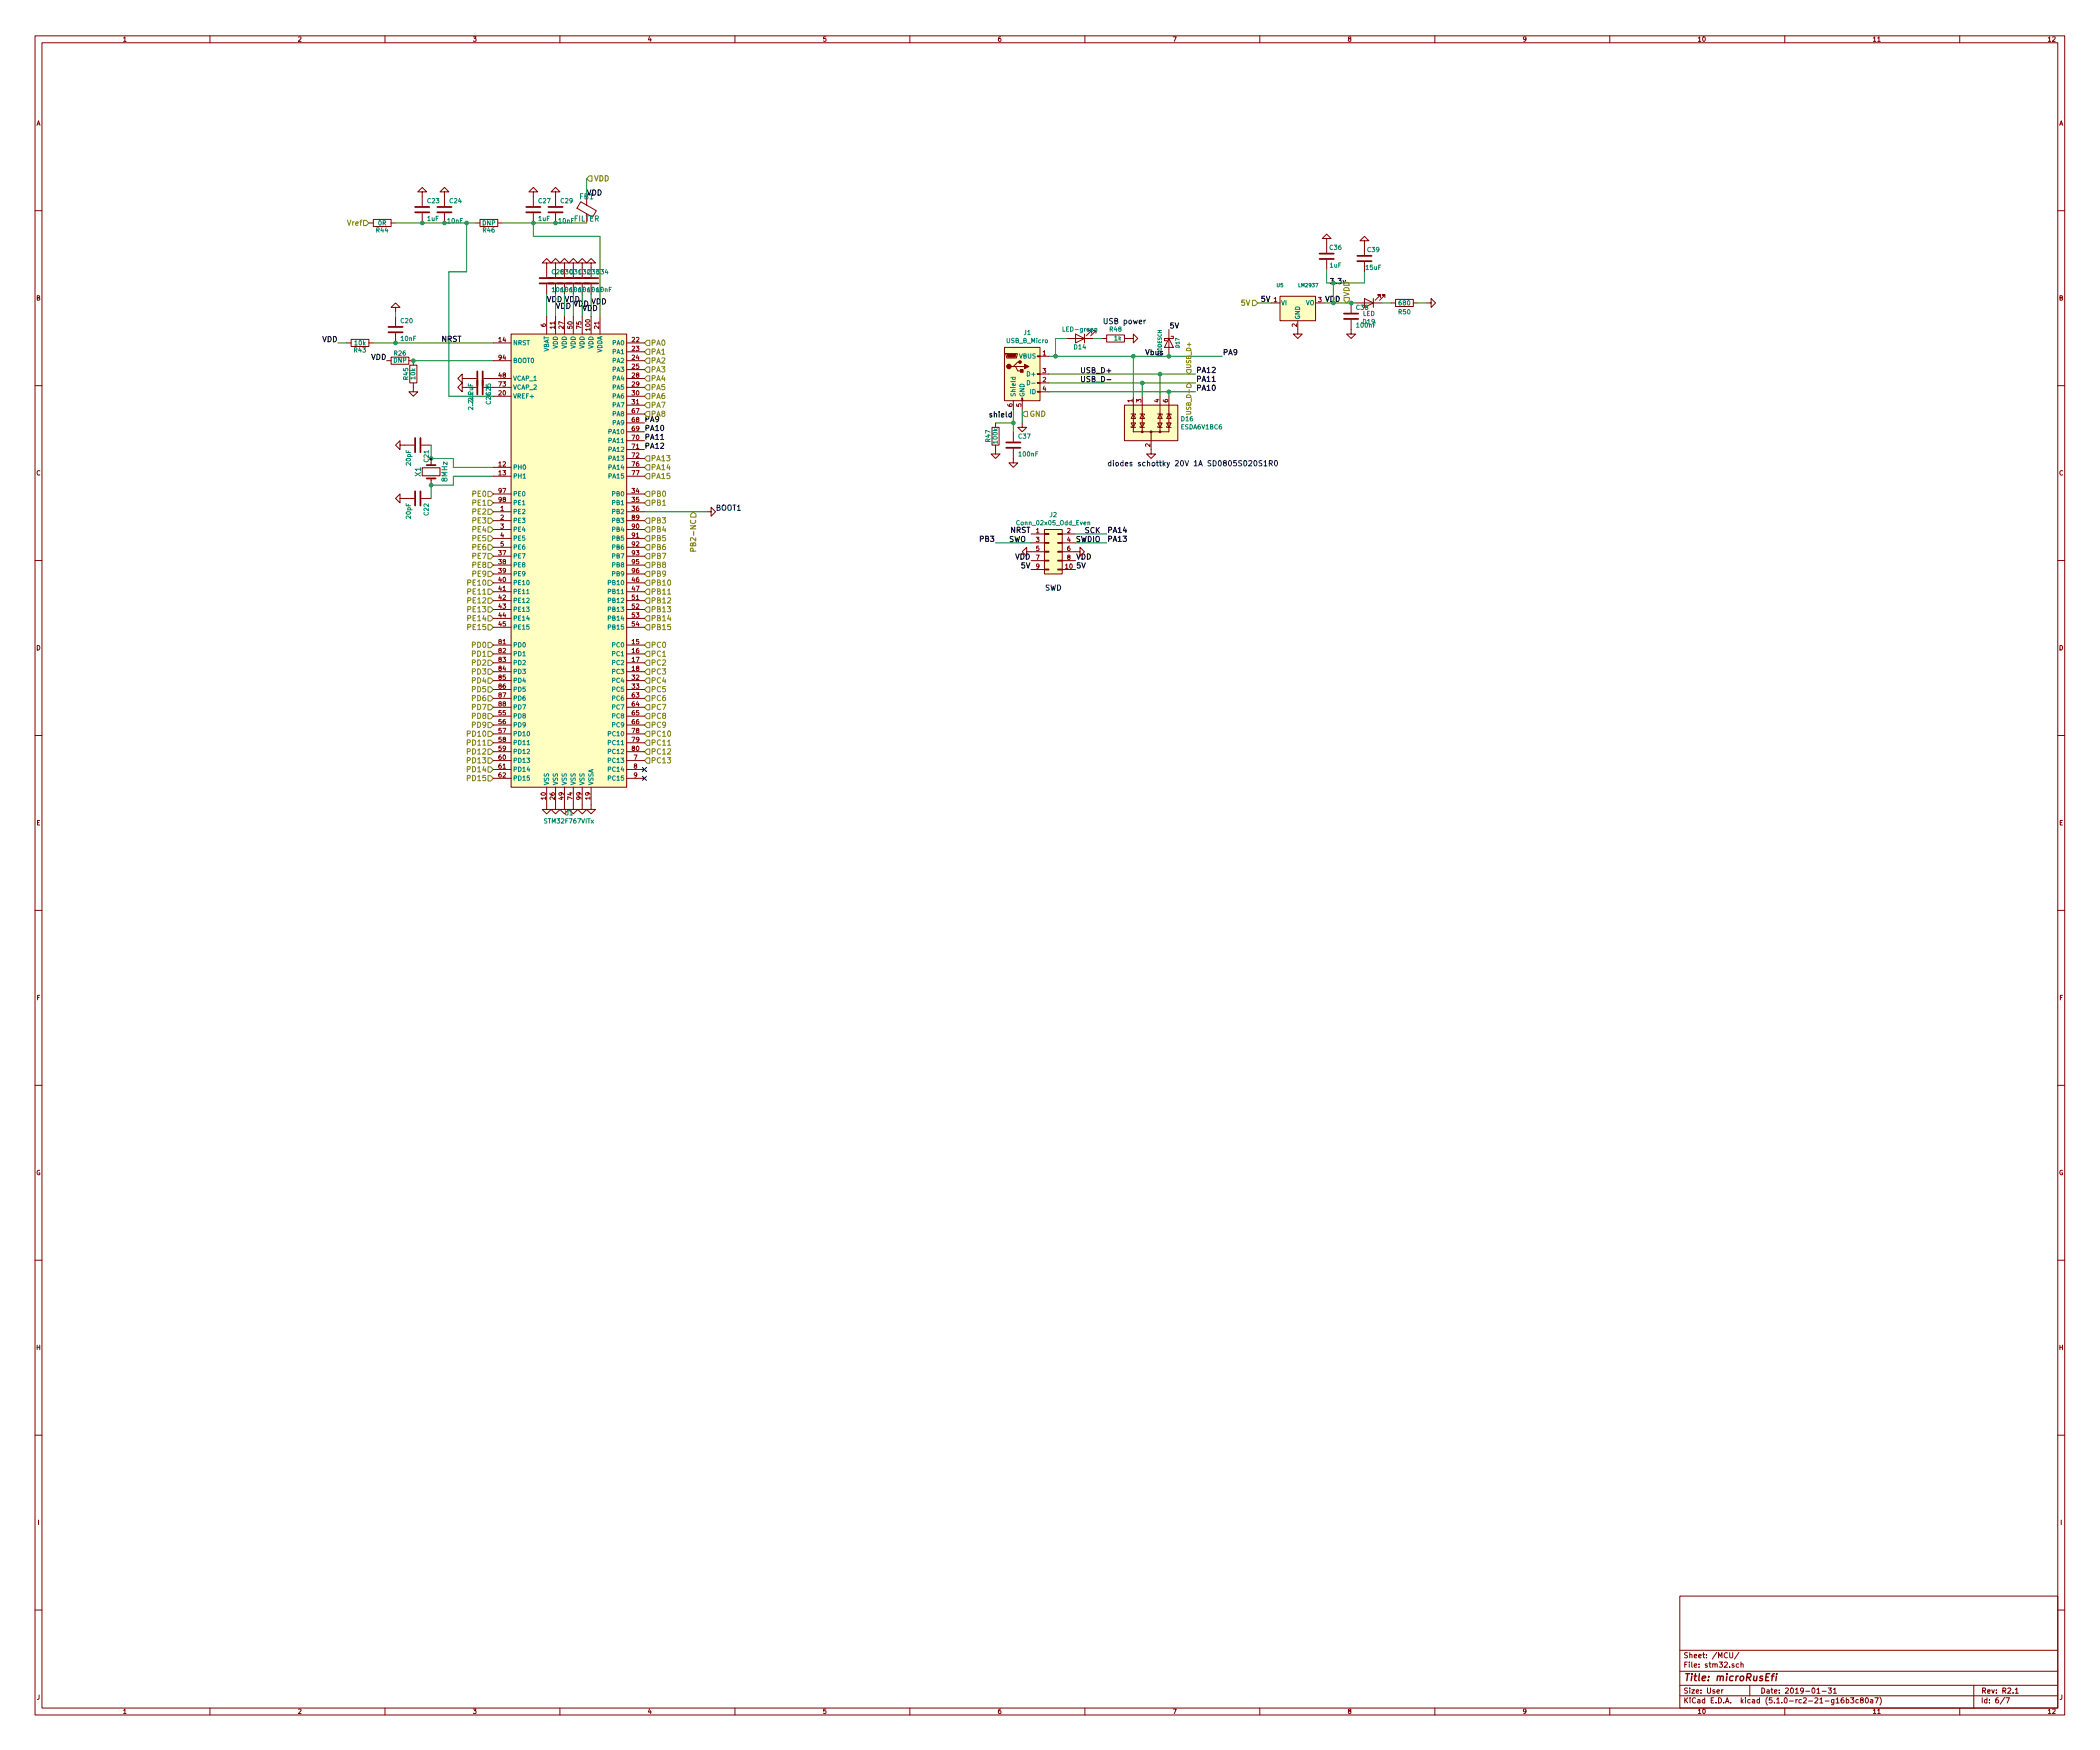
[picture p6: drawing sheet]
<svg xmlns="http://www.w3.org/2000/svg" width="600mm" height="500mm" viewBox="0 0 600 500" stroke-linecap="round" stroke-linejoin="round" font-family="sans-serif">
<defs><g id="words">
<text font-size="2.8" fill="#840000" x="481" y="480.5">Title: microRusEfi</text>
<g font-size="2.1" fill="#848400">
<text x="169.6" y="51.8">VDD</text>
<text x="99.5" y="64.5">Vref</text>
<text x="354.9" y="87.4">5V</text>
<text x="385.6" y="84.8" transform="rotate(-90 385.6 84.8)">VDD</text>
<text x="185.9" y="98.8">PA0</text>
<text x="185.9" y="101.3">PA1</text>
<text x="185.9" y="103.9">PA2</text>
<text x="185.9" y="106.4">PA3</text>
<text x="185.9" y="109">PA4</text>
<text x="185.9" y="111.5">PA5</text>
<text x="185.9" y="114">PA6</text>
<text x="185.9" y="116.6">PA7</text>
<text x="185.9" y="119.1">PA8</text>
<text x="294" y="119.1">GND</text>
<text x="184.1" y="120.6">PA9</text>
<text x="185.9" y="131.8">PA13</text>
<text x="185.9" y="134.4">PA14</text>
<text x="185.9" y="136.9">PA15</text>
<text x="135.2" y="142">PE0</text>
<text x="185.9" y="142">PB0</text>
<text x="135.2" y="144.5">PE1</text>
<text x="135.2" y="147.1">PE2</text>
<text x="135.2" y="149.6">PE3</text>
<text x="185.9" y="144.5">PB1</text>
<text x="185.9" y="149.6">PB3</text>
<text x="135.2" y="152.1">PE4</text>
<text x="135.2" y="154.7">PE5</text>
<text x="185.9" y="152.1">PB4</text>
<text x="185.9" y="154.7">PB5</text>
<text x="135.2" y="157.2">PE6</text>
<text x="135.2" y="159.8">PE7</text>
<text x="185.9" y="157.2">PB6</text>
<text x="185.9" y="159.8">PB7</text>
<text x="198.9" y="156.1" transform="rotate(-90 198.9 156.1)">PB2-NC</text>
<text x="134" y="167.4">PE10</text>
<text x="135.2" y="162.3">PE8</text>
<text x="135.2" y="164.8">PE9</text>
<text x="185.9" y="162.3">PB8</text>
<text x="185.9" y="164.8">PB9</text>
<text x="185.9" y="167.4">PB10</text>
<text x="134" y="169.9">PE11</text>
<text x="134" y="172.5">PE12</text>
<text x="185.9" y="169.9">PB11</text>
<text x="185.9" y="172.5">PB12</text>
<text x="134" y="175">PE13</text>
<text x="134" y="177.5">PE14</text>
<text x="185.9" y="175">PB13</text>
<text x="185.9" y="177.5">PB14</text>
<text x="134" y="180.1">PE15</text>
<text x="135.1" y="185.2">PD0</text>
<text x="185.9" y="180.1">PB15</text>
<text x="185.9" y="185.2">PC0</text>
<text x="135.1" y="187.7">PD1</text>
<text x="135.1" y="190.2">PD2</text>
<text x="185.9" y="187.7">PC1</text>
<text x="185.9" y="190.2">PC2</text>
<text x="135.1" y="192.8">PD3</text>
<text x="135.1" y="195.3">PD4</text>
<text x="135.1" y="197.9">PD5</text>
<text x="185.9" y="192.8">PC3</text>
<text x="185.9" y="195.3">PC4</text>
<text x="185.9" y="197.9">PC5</text>
<text x="135.1" y="200.4">PD6</text>
<text x="135.1" y="202.9">PD7</text>
<text x="185.9" y="200.4">PC6</text>
<text x="185.9" y="202.9">PC7</text>
<text x="135.1" y="205.5">PD8</text>
<text x="135.1" y="208">PD9</text>
<text x="185.9" y="205.5">PC8</text>
<text x="185.9" y="208">PC9</text>
<text x="133.9" y="210.6">PD10</text>
<text x="133.9" y="213.1">PD11</text>
<text x="133.9" y="215.6">PD12</text>
<text x="185.9" y="210.6">PC10</text>
<text x="185.9" y="213.1">PC11</text>
<text x="185.9" y="215.6">PC12</text>
<text x="133.9" y="218.2">PD13</text>
<text x="133.9" y="220.7">PD14</text>
<text x="185.9" y="218.2">PC13</text>
<text x="133.9" y="223.3">PD15</text>
</g>
<g font-size="2.1" fill="#008484">
<text x="165.6" y="57">FB1</text>
<text x="163.9" y="63.3">FILTER</text>
<text x="120.2" y="136.2" transform="rotate(-90 120.2 136.2)">X1</text>
<text x="127.8" y="137.6" transform="rotate(-90 127.8 137.6)">8MHz</text>
</g>
<g font-size="2.1">
<text x="167.6" y="55.9">VDD</text>
<text x="156.2" y="86.3">VDD VDD</text>
<text x="158.7" y="88.3">VDD</text>
<text x="163.8" y="87.6">VDD</text>
<text x="166.4" y="88.9">VDD</text>
<text x="168.9" y="87">VDD</text>
<text x="360.6" y="86.3">5V</text>
<text x="334" y="93.9">5V</text>
<text x="92" y="97.8">VDD</text>
<text x="126.3" y="97.7">NRST</text>
<text x="327.6" y="101.5">Vbus</text>
<text x="349.2" y="101.5">PA9</text>
<text x="106" y="102.9">VDD</text>
<text x="308.6" y="106.7">USB_D+</text>
<text x="341.6" y="106.6">PA12</text>
<text x="308.6" y="109.2">USB_D-</text>
<text x="341.6" y="111.7">PA10</text>
<text x="341.6" y="109.1">PA11</text>
<text x="283.4" y="119.3">shield</text>
<text x="184.1" y="123.2">PA10</text>
<text x="184.1" y="125.7">PA11</text>
<text x="184.1" y="128.3">PA12</text>
<text x="280.3" y="154.8">PB3</text>
<text x="288.3" y="154.9">SWO</text>
<text x="288.9" y="152.3">NRST</text>
<text x="307.3" y="154.9">SWDIO</text>
<text x="309.9" y="152.4">SCK</text>
<text x="316.2" y="152.3">PA14</text>
<text x="316.2" y="154.8">PA13</text>
<text x="290.2" y="159.9">VDD</text>
<text x="307.3" y="159.9">VDD</text>
<text x="292" y="162.5">5V</text>
<text x="307.3" y="162.5">5V</text>
</g>
<g font-size="2.1" fill="#008400">
<text x="379.7" y="81.2">3.3v</text>
<text x="378.5" y="86.3">VDD</text>
</g>
<g font-size="2.1" fill="#0000c2">
<text x="315" y="92.6">USB power</text>
<text x="316.2" y="133.3">diodes schottky 20V 1A SD0805S020S1R0</text>
<text x="204.8" y="146">BOOT1</text>
<text x="298.4" y="168.8">SWD</text>
</g>
<g font-size="2.1" fill="#840000">
<text x="481" y="474">Sheet: /MCU/</text>
<text x="481" y="476.7">File: stm32.sch</text>
<text x="481" y="484.1">Size: User</text>
<text x="503" y="484.1">Date: 2019-01-31</text>
<text x="566" y="484.1">Rev: R2.1</text>
<text x="481" y="486.9">KiCad E.D.A. kicad (5.1.0-rc2-21-g16b3c80a7)</text>
<text x="566" y="486.9">Id: 6/7</text>
</g>
<g font-size="1.8" fill="#840000">
<text x="35" y="11.9">1</text>
<text x="85" y="11.9">2</text>
<text x="135" y="11.9">3</text>
<text x="185" y="11.9">4</text>
<text x="235" y="11.9">5</text>
<text x="285" y="11.9">6</text>
<text x="335" y="11.9">7</text>
<text x="385" y="11.9">8</text>
<text x="435" y="11.9">9</text>
<text x="485" y="11.9">10</text>
<text x="535" y="11.9">11</text>
<text x="585" y="11.9">12</text>
<text x="10.4" y="35.9">A</text>
<text x="588.4" y="35.9">A</text>
<text x="10.4" y="85.9">B</text>
<text x="364" y="86.3">1</text>
<text x="376.7" y="86.3">3</text>
<text x="588.4" y="85.9">B</text>
<text x="156" y="93.4" transform="rotate(-90 156 93.4)">6</text>
<text x="158.5" y="93.9" transform="rotate(-90 158.5 93.9)">11</text>
<text x="161" y="93.9" transform="rotate(-90 161 93.9)">27</text>
<text x="163.6" y="93.9" transform="rotate(-90 163.6 93.9)">50</text>
<text x="166.1" y="93.9" transform="rotate(-90 166.1 93.9)">75</text>
<text x="168.7" y="94.4" transform="rotate(-90 168.7 94.4)">100</text>
<text x="171.2" y="93.9" transform="rotate(-90 171.2 93.9)">21</text>
<text x="370.6" y="93.4" transform="rotate(-90 370.6 93.4)">2</text>
<text x="142.5" y="97.8">14</text>
<text x="180.6" y="97.8">22</text>
<text x="180.6" y="100.3">23</text>
<text x="298" y="101.6">1</text>
<text x="142.5" y="102.9">94</text>
<text x="142.5" y="107.9">48</text>
<text x="180.6" y="102.9">24</text>
<text x="180.6" y="105.4">25</text>
<text x="180.6" y="107.9">28</text>
<text x="298" y="106.7">3</text>
<text x="142.5" y="110.5">73</text>
<text x="142.5" y="113">20</text>
<text x="180.6" y="110.5">29</text>
<text x="180.6" y="113">30</text>
<text x="298" y="109.2">2</text>
<text x="298" y="111.7">4</text>
<text x="180.6" y="115.6">31</text>
<text x="180.6" y="118.1">67</text>
<text x="289.3" y="116.3" transform="rotate(-90 289.3 116.3)">6</text>
<text x="291.8" y="116.3" transform="rotate(-90 291.8 116.3)">5</text>
<text x="323.6" y="115" transform="rotate(-90 323.6 115)">1</text>
<text x="326.1" y="115" transform="rotate(-90 326.1 115)">3</text>
<text x="331.2" y="115" transform="rotate(-90 331.2 115)">4</text>
<text x="333.8" y="115" transform="rotate(-90 333.8 115)">6</text>
<text x="180.6" y="123.2">69</text>
<text x="180.6" y="125.7">70</text>
<text x="180.6" y="120.6">68</text>
<text x="180.6" y="128.3">71</text>
<text x="180.6" y="130.8">72</text>
<text x="328.7" y="127.7" transform="rotate(-90 328.7 127.7)">2</text>
<text x="10.4" y="135.9">C</text>
<text x="142.5" y="133.3">12</text>
<text x="142.5" y="135.9">13</text>
<text x="180.6" y="133.3">76</text>
<text x="180.6" y="135.9">77</text>
<text x="588.4" y="135.9">C</text>
<text x="142.5" y="141">97</text>
<text x="142.5" y="143.5">98</text>
<text x="180.6" y="141">34</text>
<text x="180.6" y="143.5">35</text>
<text x="143" y="146">1</text>
<text x="143" y="148.6">2</text>
<text x="180.6" y="146">36</text>
<text x="180.6" y="148.6">89</text>
<text x="143" y="151.1">3</text>
<text x="143" y="153.7">4</text>
<text x="180.6" y="151.1">90</text>
<text x="180.6" y="153.7">91</text>
<text x="296.1" y="152.4">1</text>
<text x="296.1" y="154.9">3</text>
<text x="305" y="152.4">2</text>
<text x="305" y="154.9">4</text>
<text x="142.5" y="158.7">37</text>
<text x="142.5" y="161.3">38</text>
<text x="143" y="156.2">5</text>
<text x="180.6" y="156.2">92</text>
<text x="180.6" y="158.7">93</text>
<text x="180.6" y="161.3">95</text>
<text x="296.1" y="157.5">5</text>
<text x="296.1" y="160">7</text>
<text x="305" y="157.5">6</text>
<text x="305" y="160">8</text>
<text x="142.5" y="166.4">40</text>
<text x="142.5" y="163.8">39</text>
<text x="180.6" y="166.4">46</text>
<text x="180.6" y="163.8">96</text>
<text x="296.1" y="162.5">9</text>
<text x="304.5" y="162.5">10</text>
<text x="142.5" y="168.9">41</text>
<text x="142.5" y="171.4">42</text>
<text x="142.5" y="174">43</text>
<text x="180.6" y="168.9">47</text>
<text x="180.6" y="171.4">51</text>
<text x="180.6" y="174">52</text>
<text x="142.5" y="176.5">44</text>
<text x="142.5" y="179.1">45</text>
<text x="180.6" y="176.5">53</text>
<text x="180.6" y="179.1">54</text>
<text x="10.4" y="185.9">D</text>
<text x="142.5" y="184.1">81</text>
<text x="180.6" y="184.1">15</text>
<text x="588.4" y="185.9">D</text>
<text x="142.5" y="186.7">82</text>
<text x="142.5" y="189.2">83</text>
<text x="142.5" y="191.8">84</text>
<text x="180.6" y="186.7">16</text>
<text x="180.6" y="189.2">17</text>
<text x="180.6" y="191.8">18</text>
<text x="142.5" y="194.3">85</text>
<text x="142.5" y="196.8">86</text>
<text x="180.6" y="194.3">32</text>
<text x="180.6" y="196.8">33</text>
<text x="142.5" y="199.4">87</text>
<text x="142.5" y="201.9">88</text>
<text x="180.6" y="199.4">63</text>
<text x="180.6" y="201.9">64</text>
<text x="142.5" y="209.5">57</text>
<text x="142.5" y="204.5">55</text>
<text x="142.5" y="207">56</text>
<text x="180.6" y="209.5">78</text>
<text x="180.6" y="204.5">65</text>
<text x="180.6" y="207">66</text>
<text x="142.5" y="212.1">58</text>
<text x="142.5" y="214.6">59</text>
<text x="180.6" y="212.1">79</text>
<text x="180.6" y="214.6">80</text>
<text x="142.5" y="217.2">60</text>
<text x="142.5" y="219.7">61</text>
<text x="181.1" y="217.2">7</text>
<text x="181.1" y="219.7">8</text>
<text x="142.5" y="222.2">62</text>
<text x="181.1" y="222.2">9</text>
<text x="156" y="228.5" transform="rotate(-90 156 228.5)">10</text>
<text x="158.5" y="228.5" transform="rotate(-90 158.5 228.5)">26</text>
<text x="161" y="228.5" transform="rotate(-90 161 228.5)">49</text>
<text x="163.6" y="228.5" transform="rotate(-90 163.6 228.5)">74</text>
<text x="166.1" y="228.5" transform="rotate(-90 166.1 228.5)">99</text>
<text x="168.7" y="228.5" transform="rotate(-90 168.7 228.5)">19</text>
<text x="10.4" y="235.9">E</text>
<text x="588.4" y="235.9">E</text>
<text x="10.5" y="285.9">F</text>
<text x="588.5" y="285.9">F</text>
<text x="10.3" y="335.9">G</text>
<text x="588.3" y="335.9">G</text>
<text x="10.4" y="385.9">H</text>
<text x="588.4" y="385.9">H</text>
<text x="10.7" y="435.9">I</text>
<text x="588.7" y="435.9">I</text>
<text x="10.5" y="485.9">J</text>
<text x="588.5" y="485.9">J</text>
<text x="35" y="489.9">1</text>
<text x="85" y="489.9">2</text>
<text x="135" y="489.9">3</text>
<text x="185" y="489.9">4</text>
<text x="235" y="489.9">5</text>
<text x="285" y="489.9">6</text>
<text x="335" y="489.9">7</text>
<text x="385" y="489.9">8</text>
<text x="435" y="489.9">9</text>
<text x="485" y="489.9">10</text>
<text x="535" y="489.9">11</text>
<text x="585" y="489.9">12</text>
</g>
<g font-size="1.8" fill="#008484">
<text x="122.2" y="58.1">C23</text>
<text x="128.5" y="58.1">C24</text>
<text x="153.9" y="58.1">C27</text>
<text x="160.3" y="58.1">C29</text>
<text x="108.1" y="64.4">0R</text>
<text x="122.1" y="63.2">1uF</text>
<text x="128" y="63.8">10nF</text>
<text x="137.8" y="64.4">DNP</text>
<text x="153.9" y="63.2">1uF</text>
<text x="159.7" y="63.8">10nF</text>
<text x="107.6" y="66.5">R44</text>
<text x="138" y="66.5">R46</text>
<text x="380" y="71.4">C36</text>
<text x="380.1" y="76.5">1uF</text>
<text x="390.4" y="77.1">15uF</text>
<text x="390.8" y="72">C39</text>
<text x="157.8" y="78.4">C28C30C31C32C33C34</text>
<text x="157.8" y="83.5">10nF 10nF 10nF</text>
<text x="366" y="87.2">VI</text>
<text x="373.1" y="87.2">VO</text>
<text x="387.6" y="88.6">C38</text>
<text x="399.7" y="89.8">R50</text>
<text x="399.8" y="87.3">680</text>
<text x="114.6" y="92.4">C20</text>
<text x="292.6" y="95.7">J1</text>
<text x="304.1" y="94.8">LED-green</text>
<text x="317.1" y="94.8">R48</text>
<text x="371.5" y="91.4" transform="rotate(-90 371.5 91.4)">GND</text>
<text x="387.8" y="93.6">100nF</text>
<text x="389.4" y="90.3">LED</text>
<text x="389.5" y="92.6">D19</text>
<text x="101.2" y="100.7">R43</text>
<text x="101.4" y="98.7">10k</text>
<text x="112.7" y="101.6">R26</text>
<text x="114.6" y="97.4">10nF</text>
<text x="146.6" y="98.7">NRST</text>
<text x="156.8" y="100.8" transform="rotate(-90 156.8 100.8)">VBAT</text>
<text x="159.4" y="99.7" transform="rotate(-90 159.4 99.7)">VDD</text>
<text x="161.9" y="99.7" transform="rotate(-90 161.9 99.7)">VDD</text>
<text x="164.5" y="99.7" transform="rotate(-90 164.5 99.7)">VDD</text>
<text x="167" y="99.7" transform="rotate(-90 167 99.7)">VDD</text>
<text x="169.5" y="99.7" transform="rotate(-90 169.5 99.7)">VDD</text>
<text x="172.1" y="101" transform="rotate(-90 172.1 101)">VDDA</text>
<text x="175.1" y="98.7">PA0</text>
<text x="175.1" y="101.2">PA1</text>
<text x="287.7" y="98.1">USB_B_Micro</text>
<text x="307" y="99.9">D14</text>
<text x="318.4" y="97.3">1k</text>
<text x="112.4" y="103.7">DNP</text>
<text x="146.6" y="103.7">BOOT0</text>
<text x="175.1" y="103.7">PA2</text>
<text x="175.1" y="106.3">PA3</text>
<text x="291.3" y="102.5">VBUS</text>
<text x="293.9" y="107.6">D+</text>
<text x="116.6" y="108.5" transform="rotate(-90 116.6 108.5)">R45</text>
<text x="118.7" y="108.4" transform="rotate(-90 118.7 108.4)">10k</text>
<text x="146.6" y="108.8">VCAP_1</text>
<text x="146.6" y="111.4">VCAP_2</text>
<text x="146.6" y="113.9">VREF+</text>
<text x="175.1" y="108.8">PA4</text>
<text x="175.1" y="111.4">PA5</text>
<text x="175.1" y="113.9">PA6</text>
<text x="290.2" y="113.5" transform="rotate(-90 290.2 113.5)">Shield</text>
<text x="292.7" y="113.5" transform="rotate(-90 292.7 113.5)">GND</text>
<text x="294.4" y="112.6">ID</text>
<text x="135.2" y="114.5" transform="rotate(-90 135.2 114.5)">2.2uF</text>
<text x="140.3" y="115.5" transform="rotate(-90 140.3 115.5)">C26C25</text>
<text x="175.1" y="116.4">PA7</text>
<text x="175.1" y="119">PA8</text>
<text x="174.1" y="124.1">PA10</text>
<text x="175.1" y="121.5">PA9</text>
<text x="291.1" y="125.4">C37</text>
<text x="337.6" y="122.7">ESDA6V1BC6</text>
<text x="337.6" y="120.4">D16</text>
<text x="174.1" y="126.6">PA11</text>
<text x="174.1" y="129.1">PA12</text>
<text x="174.1" y="131.7">PA13</text>
<text x="283" y="126.3" transform="rotate(-90 283 126.3)">R47</text>
<text x="285" y="126.6" transform="rotate(-90 285 126.6)">100k</text>
<text x="291.3" y="130.5">100nF</text>
<text x="117.4" y="133" transform="rotate(-90 117.4 133)">20pF</text>
<text x="122.5" y="132" transform="rotate(-90 122.5 132)">C21</text>
<text x="146.6" y="134.2">PH0</text>
<text x="146.6" y="136.8">PH1</text>
<text x="174.1" y="134.2">PA14</text>
<text x="174.1" y="136.8">PA15</text>
<text x="146.6" y="141.8">PE0</text>
<text x="175.1" y="141.8">PB0</text>
<text x="117.4" y="148.2" transform="rotate(-90 117.4 148.2)">20pF</text>
<text x="122.5" y="147.3" transform="rotate(-90 122.5 147.3)">C22</text>
<text x="146.6" y="144.4">PE1</text>
<text x="146.6" y="146.9">PE2</text>
<text x="146.6" y="149.5">PE3</text>
<text x="175.1" y="144.4">PB1</text>
<text x="175.1" y="146.9">PB2</text>
<text x="175.1" y="149.5">PB3</text>
<text x="300" y="147.8">J2</text>
<text x="146.6" y="152">PE4</text>
<text x="146.6" y="154.5">PE5</text>
<text x="175.1" y="152">PB4</text>
<text x="175.1" y="154.5">PB5</text>
<text x="290.9" y="150.1">Conn_02x05_Odd_Even</text>
<text x="146.6" y="157.1">PE6</text>
<text x="146.6" y="159.6">PE7</text>
<text x="175.1" y="157.1">PB6</text>
<text x="175.1" y="159.6">PB7</text>
<text x="146.6" y="167.2">PE10</text>
<text x="146.6" y="162.2">PE8</text>
<text x="146.6" y="164.7">PE9</text>
<text x="174.1" y="167.2">PB10</text>
<text x="175.1" y="162.2">PB8</text>
<text x="175.1" y="164.7">PB9</text>
<text x="146.6" y="169.8">PE11</text>
<text x="146.6" y="172.3">PE12</text>
<text x="174.1" y="169.8">PB11</text>
<text x="174.1" y="172.3">PB12</text>
<text x="146.6" y="174.9">PE13</text>
<text x="146.6" y="177.4">PE14</text>
<text x="146.6" y="179.9">PE15</text>
<text x="174.1" y="174.9">PB13</text>
<text x="174.1" y="177.4">PB14</text>
<text x="174.1" y="179.9">PB15</text>
<text x="146.6" y="185">PD0</text>
<text x="175.1" y="185">PC0</text>
<text x="146.6" y="187.6">PD1</text>
<text x="146.6" y="190.1">PD2</text>
<text x="175.1" y="187.6">PC1</text>
<text x="175.1" y="190.1">PC2</text>
<text x="146.6" y="192.6">PD3</text>
<text x="146.6" y="195.2">PD4</text>
<text x="146.6" y="197.7">PD5</text>
<text x="175.1" y="192.6">PC3</text>
<text x="175.1" y="195.2">PC4</text>
<text x="175.1" y="197.7">PC5</text>
<text x="146.6" y="200.3">PD6</text>
<text x="146.6" y="202.8">PD7</text>
<text x="175.1" y="200.3">PC6</text>
<text x="175.1" y="202.8">PC7</text>
<text x="146.6" y="205.3">PD8</text>
<text x="146.6" y="207.9">PD9</text>
<text x="175.1" y="205.3">PC8</text>
<text x="175.1" y="207.9">PC9</text>
<text x="146.6" y="210.4">PD10</text>
<text x="146.6" y="213">PD11</text>
<text x="146.6" y="215.5">PD12</text>
<text x="174.1" y="210.4">PC10</text>
<text x="174.1" y="213">PC11</text>
<text x="174.1" y="215.5">PC12</text>
<text x="146.6" y="218">PD13</text>
<text x="146.6" y="220.6">PD14</text>
<text x="174.1" y="218">PC13</text>
<text x="174.1" y="220.6">PC14</text>
<text x="146.6" y="223.1">PD15</text>
<text x="156.8" y="224.5" transform="rotate(-90 156.8 224.5)">VSS</text>
<text x="159.4" y="224.5" transform="rotate(-90 159.4 224.5)">VSS</text>
<text x="161.9" y="224.5" transform="rotate(-90 161.9 224.5)">VSS</text>
<text x="164.5" y="224.5" transform="rotate(-90 164.5 224.5)">VSS</text>
<text x="167" y="224.5" transform="rotate(-90 167 224.5)">VSS</text>
<text x="169.5" y="224.5" transform="rotate(-90 169.5 224.5)">VSSA</text>
<text x="174.1" y="223.1">PC15</text>
<text x="161.4" y="233.1">U1</text>
<text x="155.8" y="235.4">STM32F767VITx</text>
</g>
<g font-size="1.8" fill="#848400">
<text x="340.4" y="105.4" transform="rotate(-90 340.4 105.4)">USB_D+</text>
<text x="340.4" y="117.6" transform="rotate(-90 340.4 117.6)">USB_D-</text>
</g>
<g font-size="1.4" fill="#008484">
<text x="364.9" y="82.1">U5</text>
<text x="371.2" y="82.1">LM2937</text>
<text x="337" y="99.3" transform="rotate(-90 337 99.3)">D17</text>
</g>
<text font-size="1.4" x="331.9" y="101.8" transform="rotate(-90 331.9 101.8)">DIODESCH</text>
</g></defs>
<g fill="none" stroke="#840000" stroke-width=".29">
<path d="M10 10.2h580v480h-580zM12 12.2h576v476.1h-576zM60 10.2v2M110 10.2v2M160 10.2v2M210 10.2v2M260 10.2v2M310 10.2v2M360 10.2v2M410 10.2v2M460 10.2v2M510 10.2v2"/>
<path d="M536.5 11.8h.8M560 10.2v2M120.6 54.8h1.3l-1.3-1.2-1.2 1.2h1.2v4.1M127 54.8h1.3l-1.3-1.2-1.3 1.2h1.3v4.1M152.4 54.8h1.3l-1.3-1.2-1.3 1.2h1.3v4.1M158.7 54.8h1.3l-1.3-1.2-1.2 1.2h1.2v4.1M165.9 57.7l4.5 2.5-1.1 1.9-4.4-2.6zM167.6 56.1v2.6M10 60.2h2M105.4 63.7h1.3M106.7 62.7h5.1v2.1h-5.1zM111.8 63.7h1.2"/>
<path d="M120.6 60.9v2.8M127 60.9v2.8M135.9 63.7h1.3M137.2 62.7h5v2.1h-5zM142.2 63.7h1.3M152.4 60.9v2.8M156.2 75.2h1.3l-1.3-1.3-1.3 1.3h1.3v4M158.7 75.2h1.3l-1.3-1.3-1.2 1.3h1.2v4M158.7 60.9v2.8M161.3 75.2h1.3l-1.3-1.3-1.3 1.3h1.3v4M163.8 75.2h1.3l-1.3-1.3-1.2 1.3h1.2v4M166.4 75.2h1.2l-1.2-1.3-1.3 1.3h1.3v4"/>
<path d="M168.9 75.2h1.3l-1.3-1.3-1.3 1.3h1.3v4M379.1 68.2h1.3l-1.3-1.3-1.3 1.3h1.3v4M379.1 74.3v2.8M389.9 68.8h1.3l-1.3-1.3-1.3 1.3h1.3v4.1M389.9 74.9v2.8M588 60.2h2M99.1 98h1.2M100.3 97h5.1v2h-5.1zM105.4 98h1.3M113 87.9h1.3l-1.3-1.3-1.2 1.3h1.2v1.2M113 90.4v2.8M113 95.2v2.8"/>
<path d="M141 98h5M146 95.5h33.1v129.5h-33.1zM156.2 81.3v2.8M156.2 90.4v5.1M158.7 81.3v2.8M158.7 90.4v5.1M161.3 81.3v2.8M161.3 90.4v5.1M163.8 81.3v2.8M163.8 90.4v5.1M166.4 81.3v2.8M166.4 90.4v5.1"/>
<path d="M168.9 81.3v2.8M168.9 90.4v5.1M171.4 90.4v5.1M179.1 98h5M287 99.3h10.2v15.2h-10.2zM304.8 96.8h7.6M307.3 95.5l2.6 1.3-2.6 1.2zM309.9 95.5v2.5M311.9 95.2v-.7h-.8h.8l-1.5 1.5M313.2 95.2v-.7h-.8h.8l-1.5 1.5M315 96.8h1.2M316.2 95.7h5.1v2.1h-5.1z"/>
<path d="M321.3 96.8h2.5v-1.3l1.3 1.3-1.3 1.2v-1.2M334 96.8l1.3 2.5h-2.6zM334 94.2v7.6M334.6 96.1h.7v.7h-2.6v.6h.7M363.2 86.6h2.6M365.8 84.7h10.1v7h-10.1zM370.8 91.7v3.8h1.3l-1.3 1.3-1.2-1.3h1.2M375.9 86.6h2.6M386.1 91.4v4.1h1.2l-1.2 1.3-1.3-1.3h1.3M386.1 86.6v2.8M387.3 86.6h7.7M389.9 85.3l2.5 1.3-2.5 1.3z"/>
<path d="M392.4 85.3v2.6M394.5 85.1v-.8h-.8h.8l-1.6 1.5M395.7 85.1v-.8h-.7h.7l-1.5 1.5M397.5 86.6h1.3M398.8 85.6h5.1v2h-5.1zM403.9 86.6h1.2M407.7 86.6h1.2v-1.3l1.3 1.3-1.3 1.3v-1.3M10 110.2h2M110.5 103.1h1.3M111.8 102.1h5v2h-5zM116.8 103.1h1.3v1.3M117.1 104.4h2v5.1h-2z"/>
<path d="M118.1 109.5v2.5h1.3l-1.3 1.3-1.3-1.3h1.3M132.1 108.2v-1.3l-1.3 1.3 1.3 1.3v-1.3h4M132.1 110.7v-1.2l-1.3 1.2 1.3 1.3v-1.3h4M138.2 108.2h7.8M138.2 110.7h7.8M141 103.1h5M141 113.3h5M179.1 108.2h5M179.1 110.7h5M179.1 103.1h5M179.1 100.6h5M179.1 105.6h5"/>
<path d="M179.1 113.3h5M179.1 115.8h5M179.1 118.3h5M287.4 101.1h3.3v.2l-.3 1h-2.7zM289.6 104.8h.6l.6 1.2h1.3M289.6 114.5v2.6M290.2 104.8h2.5M291.5 103.5h-.7l-1.2 1.3h-.7M292 113.8h.2v.7h-.2zM292.1 114.5v2.6M296.4 111.9h.8v.2h-.8zM296.4 109.3h.8v.3h-.8z"/>
<path d="M296.4 106.8h.8v.2h-.8zM296.4 101.7h.8v.3h-.8zM297.2 101.8h2.5M297.2 109.5h2.5M297.2 106.9h2.5M297.2 112h2.5M321.3 115.8h15.2v10.2h-15.2zM323.2 118.3h1.3v.3M323.8 118.3l.7 1.3h-1.3zM323.8 113.3v10.1h10.2v-10.1M325.8 118.3h1.2v.3M326.4 118.3l.6 1.3h-1.2z"/>
<path d="M326.4 113.3v10.1M330.8 118.3h1.3v.3M331.5 118.3l.6 1.3h-1.3zM331.5 113.3v10.1M333.4 118.3h1.2v.3M334 118.3l.6 1.3h-1.2zM588 110.2h2M114.3 127.2v-1.2l-1.3 1.2 1.3 1.3v-1.3h4.1M120.4 127.2h2.8M123.2 131v2M123.2 136.8v1.9M141 133.6h5"/>
<path d="M141 136.1h5M179.1 123.4h5M179.1 126h5M179.1 128.5h5M179.1 131h5M179.1 133.6h5M179.1 136.1h5M179.1 120.9h5M283.5 122.2h2v5h-2zM284.5 127.2v2.6h1.2l-1.2 1.2-1.3-1.2h1.3M284.5 120.9v1.3M289.6 128.3v4h1.2l-1.2 1.3-1.3-1.3h1.3"/>
<path d="M289.6 123.4v2.8M292.1 120.9v1.3h1.3l-1.3 1.2-1.3-1.2h1.3M323.2 121.9v.3h1.3M323.2 120.9h1.3l-.7 1.3zM325.8 121.9v.3h1.2M325.8 120.9h1.2l-.6 1.3zM328.9 123.4v6.4h1.3l-1.3 1.2-1.2-1.2h1.2M330.8 121.9v.3h1.3M330.8 120.9h1.3l-.6 1.3zM333.4 121.9v.3h1.2M333.4 120.9h1.2l-.6 1.3zM114.3 142.5v-1.3l-1.3 1.3 1.3 1.2v-1.2h4.1"/>
<path d="M120.4 142.5h2.8M141 141.2h5M141 143.7h5M141 146.3h5M141 148.8h5M141 151.4h5M141 153.9h5M141 156.4h5M141 159h5M179.1 141.2h5M179.1 143.7h5M179.1 146.3h5"/>
<path d="M179.1 148.8h5M179.1 151.4h5M179.1 153.9h5M179.1 156.4h5M179.1 159h5M201.9 146.3h1.3v1.3l1.3-1.3-1.3-1.3v1.3M293.4 157.7v-1.3l-1.3 1.3 1.3 1.3v-1.3h5M294.6 152.6h3.8M294.6 155.2h3.8M298.4 151.4h5.1v12.7h-5.1zM298.4 157.6h1.3v.2h-1.3zM298.4 155.1h1.3v.2h-1.3z"/>
<path d="M298.4 152.5h1.3v.3h-1.3zM302.3 157.6h1.2v.2h-1.2zM302.3 155.1h1.2v.2h-1.2zM302.3 152.5h1.2v.3h-1.2zM303.5 157.7h5.1v-1.3l1.3 1.3-1.3 1.3v-1.3M303.5 152.6h3.8M303.5 155.2h3.8M10 160.2h2M141 166.6h5M141 169.1h5M141 171.7h5M141 174.2h5"/>
<path d="M141 176.8h5M141 179.3h5M141 161.5h5M141 164.1h5M179.1 166.6h5M179.1 169.1h5M179.1 171.7h5M179.1 174.2h5M179.1 176.8h5M179.1 179.3h5M179.1 161.5h5M179.1 164.1h5"/>
<path d="M294.6 160.3h3.8M294.6 162.8h3.8M298.4 162.7h1.3v.2h-1.3zM298.4 160.1h1.3v.3h-1.3zM302.3 162.7h1.2v.2h-1.2zM302.3 160.1h1.2v.3h-1.2zM303.5 160.3h3.8M303.5 162.8h3.8M588 160.2h2M141 184.4h5M141 186.9h5M141 189.5h5"/>
<path d="M141 192h5M141 194.5h5M141 197.1h5M141 199.6h5M179.1 184.4h5M179.1 186.9h5M179.1 189.5h5M179.1 192h5M179.1 194.5h5M179.1 197.1h5M179.1 199.6h5M10 210.2h2"/>
<path d="M141 209.8h5M141 212.3h5M141 214.9h5M141 217.4h5M141 219.9h5M141 202.2h5M141 204.7h5M141 207.2h5M179.1 209.8h5M179.1 212.3h5M179.1 214.9h5M179.1 217.4h5"/>
<path d="M179.1 219.9h5M179.1 202.2h5M179.1 204.7h5M179.1 207.2h5M588 210.2h2M141 222.5h5M156.2 225v6.4h1.3l-1.3 1.2-1.3-1.2h1.3M158.7 225v6.4h1.3l-1.3 1.2-1.2-1.2h1.2M161.3 225v6.4h1.3l-1.3 1.2-1.3-1.2h1.3M163.8 225v6.4h1.3l-1.3 1.2-1.2-1.2h1.2M166.4 225v6.4h1.2l-1.2 1.2-1.3-1.2h1.3M168.9 225v6.4h1.3l-1.3 1.2-1.3-1.2h1.3"/>
<path d="M179.1 222.5h5M10 260.2h2M588 260.2h2M10 310.2h2M588 310.2h2M10 360.2h2M588 360.2h2M10 410.2h2M588 410.2h2M480 456.2h108v32.1h-108zM10 460.2h2M480 477.7h108"/>
<path d="M480 471.7h108M494.3 472.4v1.2l.3 .3 .5-.3v-1.2M496.8 475.7l-.4-.1-.3 .3 .1 .6h.6M496.9 472.3l-1.3 2M497.5 475.7h.5l.1 .9M497.5 475.1v1.5M588 460.2h2M60 488.3v1.9M110 488.3v1.9M160 488.3v1.9M210 488.3v1.9M260 488.3v1.9"/>
<path d="M310 488.3v1.9M360 488.3v1.9M410 488.3v1.9M460 488.3v1.9M480 484.7h108M480 481.7h108M492 483v1M492.4 483l-.4 .3M500 481.7v3M510 488.3v1.9M519.2 482.9l.4-.4v1.5M519.2 484h.8"/>
<path d="M520.7 483.4h1.1M522.4 482.5h.9l-.5 .6 .5 .1v.7h-.9M523.9 482.9l.4-.4v1.5M523.9 484h.9M524.7 486.8h.8M526.8 485.3l-.6 .4-.1 .8 .3 .3 .5-.1-.1-.8h-.4l-.3 .3M527.6 485.9l.4-.1 .3 .3-.1 .6h-.6M527.6 485.3v1.5M528.8 485.3h.9l-.5 .6 .5 .1v.7h-.9M531 485.9l-.4-.1-.3 .3 .1 .6h.6M531.9 485.9l-.3-.1v-.3l.7-.1 .1 .4-.8 .4v.5l.3 .1 .5-.3-.2-.6M533.1 485.5l.3-.2a.72 .72 0 0 1 .5 .8 .72 .72 0 0 1-.7 .6l-.2-.5z"/>
<path d="M534.5 485.9h.6l.1 .9M535.2 486.2l-.8 .2 .2 .4 .6-.1M535.7 485.3h1l-.6 1.5M536.5 489.8h.8M537.2 485.1a1.71 1.71 0 0 1 0 2.3M560 488.3v1.9M564 481.7v6.6M572.8 485.2l-1.2 2M573.2 485.3h1l-.6 1.5"/>
</g>
<path d="M120.6 133.7h5.1v2.3h-5.1zM575.9 482.9l.4-.4v1.5M575.9 484h.8" fill="none" stroke="#840000" stroke-width=".3"/>
<path d="M506.2 479.1h.7M507 478.4l-.5 .3-.2 1.7M507.6 479.1l-.2 1.3M507.7 478.4v.2" fill="none" stroke="#840000" stroke-width=".41"/>
<g fill="none" stroke="#840000" stroke-width=".51">
<path d="M118.6 59.2h4.1M125 59.2h4M150.4 59.2h4M156.7 59.2h4.1M118.6 60.7h4.1M125 60.7h4M150.4 60.7h4M154.2 79.5h16.7M156.7 60.7h4.1M377.1 74h4M377.1 72.5h4M387.9 74.7h4"/>
<path d="M387.9 73.1h4M111 95h4.1M111 93.5h4.1M154.2 81h16.7M384 91.2h4.1M384 89.6h4.1M136.4 106.2v6.6M137.9 106.2v6.6M118.6 125.2v4.1M120.1 125.2v4.1M121.9 136.8h2.6M121.9 133h2.6"/>
<path d="M287.5 128h4.1M287.5 126.5h4.1M118.6 140.4v4.1M120.1 140.4v4.1"/>
</g>
<g fill="#ffffc2" stroke="#ffffc2" stroke-width=".29">
<path d="M365.8 84.7h10.1v7h-10.1z"/>
<path d="M321.3 115.8h15.2v10.2h-15.2z"/>
<path d="M298.4 151.4h5.1v12.7h-5.1z"/>
<path d="M146 95.5h33.1v129.5h-33.1z"/>
<path d="M287 99.3h10.2v15.2h-10.2z"/>
</g>
<path d="M327.3 91.5l-.4 .3M360.6 131.7l-.8 .1a.65 .65 0 0 0 .7 .8v.5h-.8M361.2 132.1l.4-.4v1.5M361.2 133.2h.9M362.7 132.4h.7l.1-.6-.8-.1v1.5M363.1 132.4l.5 .8M364.3 131.8l.2-.1a.74 .74 0 0 1 .6 .7 .74 .74 0 0 1-.7 .7l-.2-.5z" fill="none" stroke="#0000c2" stroke-width=".3"/>
<g fill="none" stroke="#008484" stroke-width=".29">
<path d="M172.9 82.7l.5-.1 .1 .8M172.9 82.6v.8M174.1 82.7h.4M174.7 82.1h-.6v1.3M312.9 94l.5-.1v.8M135 115.8h.1M135.1 116.3v.8l-.9-.8-.4 .3 .2 .5M135.1 114.5v.8l-.9-.8-.4 .3 .2 .5M288.8 107.9h1.3M289.3 107.9v.3l.2 .3 .6-.1v-.5M293.5 108.7a.64 .64 0 0 1 .8 .7 .64 .64 0 0 1-.8 .6zM294.8 109.5h1"/>
<path d="M310.9 149.3h.5v.7M310.9 149.2v.8M150.5 169.7h.7M150.6 212.9h.7"/>
</g>
<g fill="none" stroke="#848400" stroke-width=".29">
<path d="M167.6 51l.8-.7h.8v1.5h-.8zM103.9 63h.7l.8 .7-.8 .8h-.7zM184.9 97.3h.8v1.5h-.8l-.8-.8zM184.9 99.8h.8v1.5h-.8l-.8-.7zM357.9 85.8h.7l.8 .8-.8 .8h-.7zM384 85.1h1.6v.7l-.8 .8-.8-.8zM184.9 102.3h.8v1.6h-.8l-.8-.8zM184.9 104.9h.8v1.5h-.8l-.8-.8zM184.9 107.4h.8v1.6h-.8l-.8-.8zM184.9 110h.8v1.5h-.8l-.8-.8zM184.9 112.5h.8v1.5h-.8l-.8-.7zM184.9 115h.8v1.6h-.8l-.8-.8z"/>
<path d="M184.9 117.6h.8v1.5h-.8l-.8-.8zM292.9 117.6h.7v1.5h-.7l-.8-.8zM339 117.6h1.1l.2 .3-.2 .5h-1.1M339.1 105.6h1.3v.7l-.7 .6-.6-.6zM339.1 110.1l.6-.6 .7 .6v.6h-1.3zM184.9 130.3h.8v1.5h-.8l-.8-.8zM184.9 132.8h.8v1.6h-.8l-.8-.8zM184.9 135.4h.8v1.5h-.8l-.8-.8zM139.4 140.4h.8l.8 .8-.8 .8h-.8zM139.4 143h.8l.8 .7-.8 .8h-.8zM139.4 145.5h.8l.8 .8-.8 .8h-.8zM139.4 148.1h.8l.8 .7-.8 .8h-.8z"/>
<path d="M139.4 150.6h.8l.8 .8-.8 .7h-.8zM139.4 153.1h.8l.8 .8-.8 .8h-.8zM139.4 155.7h.8l.8 .7-.8 .8h-.8zM139.4 158.2h.8l.8 .8-.8 .8h-.8zM184.9 140.4h.8v1.6h-.8l-.8-.8zM184.9 143h.8v1.5h-.8l-.8-.8zM184.9 148.1h.8v1.5h-.8l-.8-.8zM184.9 150.6h.8v1.5h-.8l-.8-.7zM184.9 153.1h.8v1.6h-.8l-.8-.8zM184.9 155.7h.8v1.5h-.8l-.8-.8zM184.9 158.2h.8v1.6h-.8l-.8-.8zM198.1 146.3l.8 .8v.7h-1.5v-.7z"/>
<path d="M139.4 160.8h.8l.8 .7-.8 .8h-.8zM139.4 163.3h.8l.8 .8-.8 .7h-.8zM139.4 165.8h.8l.8 .8-.8 .8h-.8zM139.4 168.4h.8l.8 .7-.8 .8h-.8zM139.4 170.9h.8l.8 .8-.8 .8h-.8zM139.4 173.5h.8l.8 .7-.8 .8h-.8zM139.4 176h.8l.8 .8-.8 .7h-.8zM139.4 178.5h.8l.8 .8-.8 .8h-.8zM184.9 160.8h.8v1.5h-.8l-.8-.8zM184.9 163.3h.8v1.5h-.8l-.8-.7zM184.9 165.8h.8v1.6h-.8l-.8-.8zM184.9 168.4h.8v1.5h-.8l-.8-.8z"/>
<path d="M184.9 170.9h.8v1.6h-.8l-.8-.8zM184.9 173.5h.8v1.5h-.8l-.8-.8zM184.9 176h.8v1.5h-.8l-.8-.7zM184.9 178.5h.8v1.6h-.8l-.8-.8zM190.8 169.8h.8M139.4 183.6h.8l.8 .8-.8 .8h-.8zM139.4 186.2h.8l.8 .7-.8 .8h-.8zM139.4 188.7h.8l.8 .8-.8 .7h-.8zM139.4 191.2h.8l.8 .8-.8 .8h-.8zM139.4 193.8h.8l.8 .7-.8 .8h-.8zM139.4 196.3h.8l.8 .8-.8 .8h-.8zM139.4 198.9h.8l.8 .7-.8 .8h-.8z"/>
<path d="M184.9 183.6h.8v1.6h-.8l-.8-.8zM184.9 186.2h.8v1.5h-.8l-.8-.8zM184.9 188.7h.8v1.5h-.8l-.8-.7zM184.9 191.2h.8v1.6h-.8l-.8-.8zM184.9 193.8h.8v1.5h-.8l-.8-.8zM184.9 196.3h.8v1.6h-.8l-.8-.8zM184.9 198.9h.8v1.5h-.8l-.8-.8zM139.4 201.4h.8l.8 .8-.8 .7h-.8zM139.4 203.9h.8l.8 .8-.8 .8h-.8zM139.4 206.5h.8l.8 .7-.8 .8h-.8zM139.4 209h.8l.8 .8-.8 .8h-.8zM139.4 211.6h.8l.8 .7-.8 .8h-.8z"/>
<path d="M139.4 214.1h.8l.8 .8-.8 .7h-.8zM139.4 216.6h.8l.8 .8-.8 .8h-.8zM139.4 219.2h.8l.8 .7-.8 .8h-.8zM184.9 201.4h.8v1.5h-.8l-.8-.7zM184.9 203.9h.8v1.6h-.8l-.8-.8zM184.9 206.5h.8v1.5h-.8l-.8-.8zM184.9 209h.8v1.6h-.8l-.8-.8zM184.9 211.6h.8v1.5h-.8l-.8-.8zM184.9 214.1h.8v1.5h-.8l-.8-.7zM184.9 216.6h.8v1.6h-.8l-.8-.8zM190.8 213h.8M139.4 221.7h.8l.8 .8-.8 .8h-.8z"/>
</g>
<g fill="none" stroke="#008400" stroke-width=".29">
<path d="M167.6 51v5.1M113 63.7h22.9M133.3 63.7v14h-5v35.6h12.7M143.5 63.7h24.1M152.4 63.7v3.8h19v22.9M379.1 77.1v3.8M389.9 77.7v3.2h-8.9v5.7h6.3M96.5 98h2.6M106.7 98h34.3M113 89.1v1.3M156.2 84.1v6.3M158.7 84.1v6.3"/>
<path d="M161.3 84.1v6.3M163.8 84.1v6.3M166.4 84.1v6.3M168.9 84.1v6.3M304.8 96.8h-3.2v5M312.4 96.8h2.6M359.4 86.6h3.8M395 86.6h2.5M405.1 86.6h2.6M118.1 103.1h22.9M289.6 117.1v6.3M292.1 117.1v3.8"/>
<path d="M299.7 101.8h49.5M299.7 106.9h41.9M299.7 112h41.9M299.7 109.5h41.9M323.8 101.8v11.5M326.4 109.5v3.8M331.5 106.9v6.4M334 112v1.3M123.2 127.2v3.8h6.3v2.6h11.5M141 136.1h-11.5v2.6h-6.3v3.8M284.5 120.9h5.1M184.1 146.3h17.8"/>
<path d="M284.5 155.2h10.1M307.3 155.2h8.9M307.3 152.6h8.9"/>
</g>
<g fill="#008400" stroke="#008400" stroke-width=".29">
<circle cx="301.6" cy="101.8" r=".51"/>
<circle cx="386.1" cy="86.6" r=".51"/>
<circle cx="323.8" cy="101.8" r=".51"/>
<circle cx="331.5" cy="106.9" r=".51"/>
<circle cx="334" cy="101.8" r=".51"/>
<circle cx="152.4" cy="63.7" r=".51"/>
<circle cx="158.7" cy="63.7" r=".51"/>
<circle cx="113" cy="98" r=".51"/>
<circle cx="289.6" cy="120.9" r=".51"/>
<circle cx="120.6" cy="63.7" r=".51"/>
<circle cx="127" cy="63.7" r=".51"/>
<circle cx="133.3" cy="63.7" r=".51"/>
<circle cx="123.2" cy="131" r=".51"/>
<circle cx="123.2" cy="138.7" r=".51"/>
<circle cx="326.4" cy="109.5" r=".51"/>
<circle cx="334" cy="112" r=".51"/>
<circle cx="381" cy="86.6" r=".51"/>
<circle cx="118.1" cy="103.1" r=".51"/>
</g>
<g fill="#840000" stroke="#840000" stroke-width=".29">
<path d="M291.6 105.6h.8v.8h-.8z"/>
<path d="M292.7 104.1l1.3 .7-1.3 .6z"/>
<path d="M287.8 101.3h2.5l-.2 .8h-2.1z"/>
<circle cx="326.4" cy="123.4" r=".25"/>
<circle cx="328.9" cy="123.4" r=".25"/>
<circle cx="331.5" cy="123.4" r=".25"/>
<circle cx="288.3" cy="104.8" r=".63"/>
<circle cx="291.5" cy="103.5" r=".38"/>
</g>
<path d="M316.3 108.5h1.1" fill="none" stroke="#000" stroke-width=".29"/>
<path d="M198.1 157.5l-.1-.7h-.6l-.1 .7h1.5" fill="none" stroke="#848400" stroke-width=".3"/>
<path d="M183.5 219.3l1.3 1.3M184.8 219.3l-1.3 1.3M183.5 221.9l1.3 1.2M184.8 221.9l-1.3 1.2" fill="none" stroke="#000084" stroke-width=".29"/>
<use href="#words"/>
</svg>
